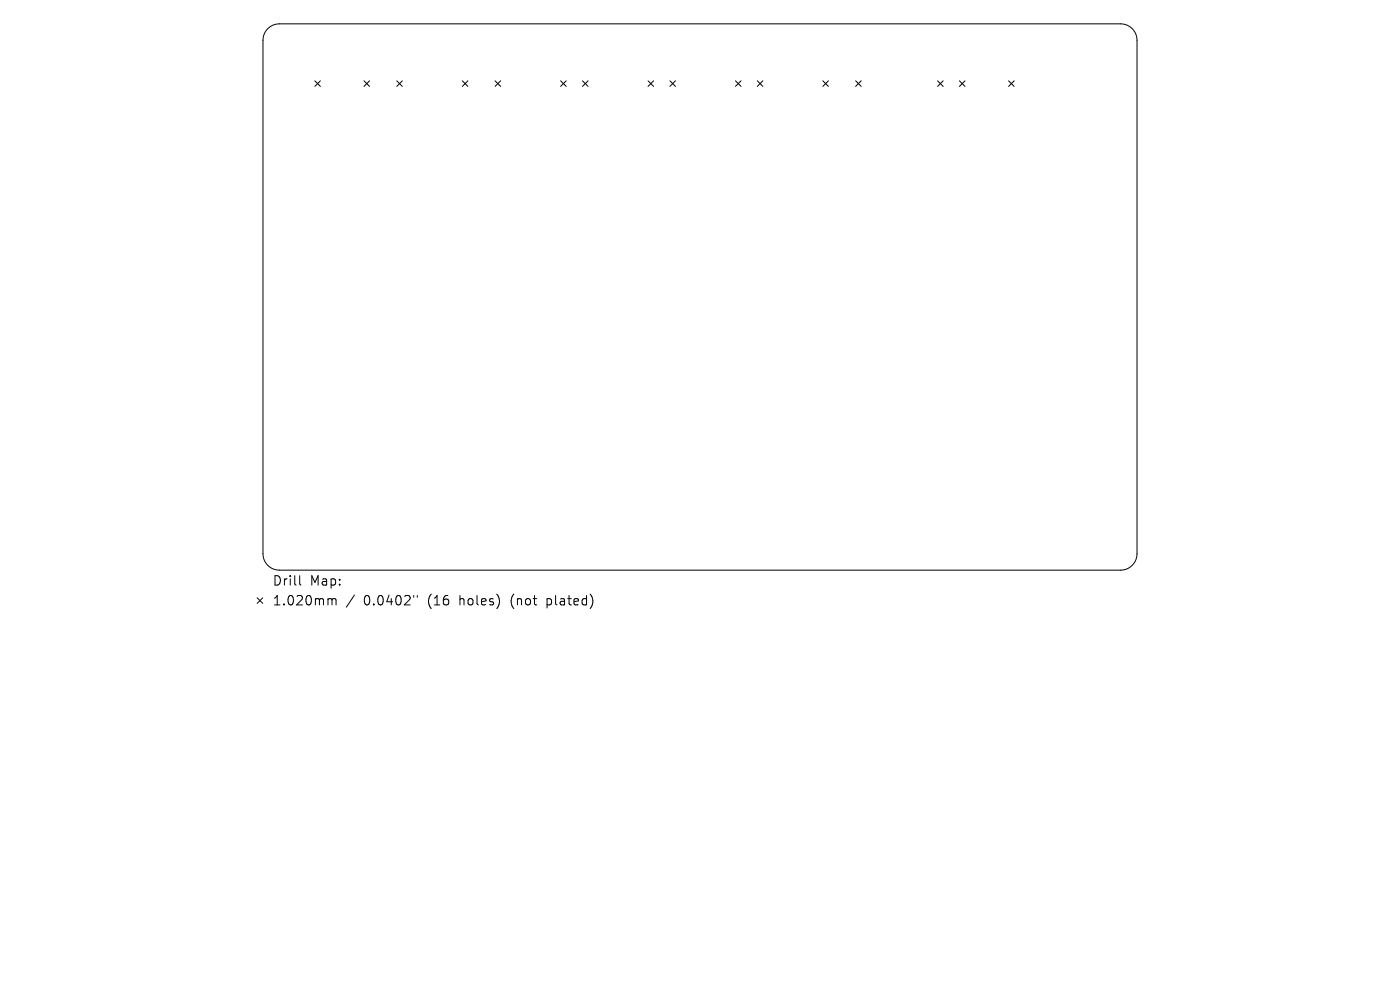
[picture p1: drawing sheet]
<svg xmlns="http://www.w3.org/2000/svg" width="297mm" height="210mm" viewBox="0 0 297 210" stroke-linecap="round" stroke-linejoin="round" font-family="sans-serif">
<defs><g id="words">
<g font-size="2.8">
<text x="57.7" y="124.5">Drill</text>
<text x="65.7" y="124.5">Map:</text>
<text x="57.7" y="128.7">1.020mm</text>
<text x="77.2" y="128.7">0.0402&quot;</text>
<text x="90.9" y="128.7">(16</text>
<text x="97.8" y="128.7">holes)</text>
<text x="108.8" y="128.7">(not</text>
<text x="116.6" y="128.7">plated)</text>
</g>
</g></defs>
<g fill="none" stroke="#000" stroke-width=".21">
<path d="M56.9 6l1-.7 1.4-.2h178.4a3.5 3.5 0 0 1 3.5 3.4v109a3.5 3.5 0 0 1-3.5 3.4h-178.4a3.5 3.5 0 0 1-3.5-3.4v-109l.4-1.5zM66.8 17.1l1.2 1.2M68 17.1l-1.2 1.2M77.2 17.1l1.2 1.2M78.4 17.1l-1.2 1.2M84.2 17.1l1.2 1.2M85.4 17.1l-1.2 1.2M98.1 17.1l1.2 1.2M99.3 17.1l-1.2 1.2M105 17.1l1.2 1.2M106.2 17.1l-1.2 1.2M118.9 17.1l1.2 1.2"/>
<path d="M120.1 17.1l-1.2 1.2M123.6 17.1l1.2 1.2M124.8 17.1l-1.2 1.2M137.5 17.1l1.2 1.2M138.7 17.1l-1.2 1.2M142.1 17.1l1.2 1.2M143.3 17.1l-1.2 1.2M156 17.1l1.2 1.2M157.2 17.1l-1.2 1.2M160.7 17.1l1.1 1.2M161.8 17.1l-1.1 1.2M174.6 17.1l1.1 1.2"/>
<path d="M175.7 17.1l-1.1 1.2M181.5 17.1l1.2 1.2M182.7 17.1l-1.2 1.2M198.9 17.1l1.2 1.2M200.1 17.1l-1.2 1.2M203.5 17.1l1.2 1.2M204.7 17.1l-1.2 1.2M214 17.1l1.1 1.2M215.1 17.1l-1.1 1.2M54.6 126.8l1.1 1.2M55.7 126.8l-1.1 1.2M63.6 122.1v1.7l.3 .3"/>
<path d="M69.9 127l.4 .1 .1 .2M70.4 127.3l.3-.3 .5 .1 .1 1.2M70.4 127.3v1M75.2 126.2l-1.7 2.6M87.8 126.3v.4M88.5 126.3v.4"/>
</g>
<use href="#words"/>
</svg>
